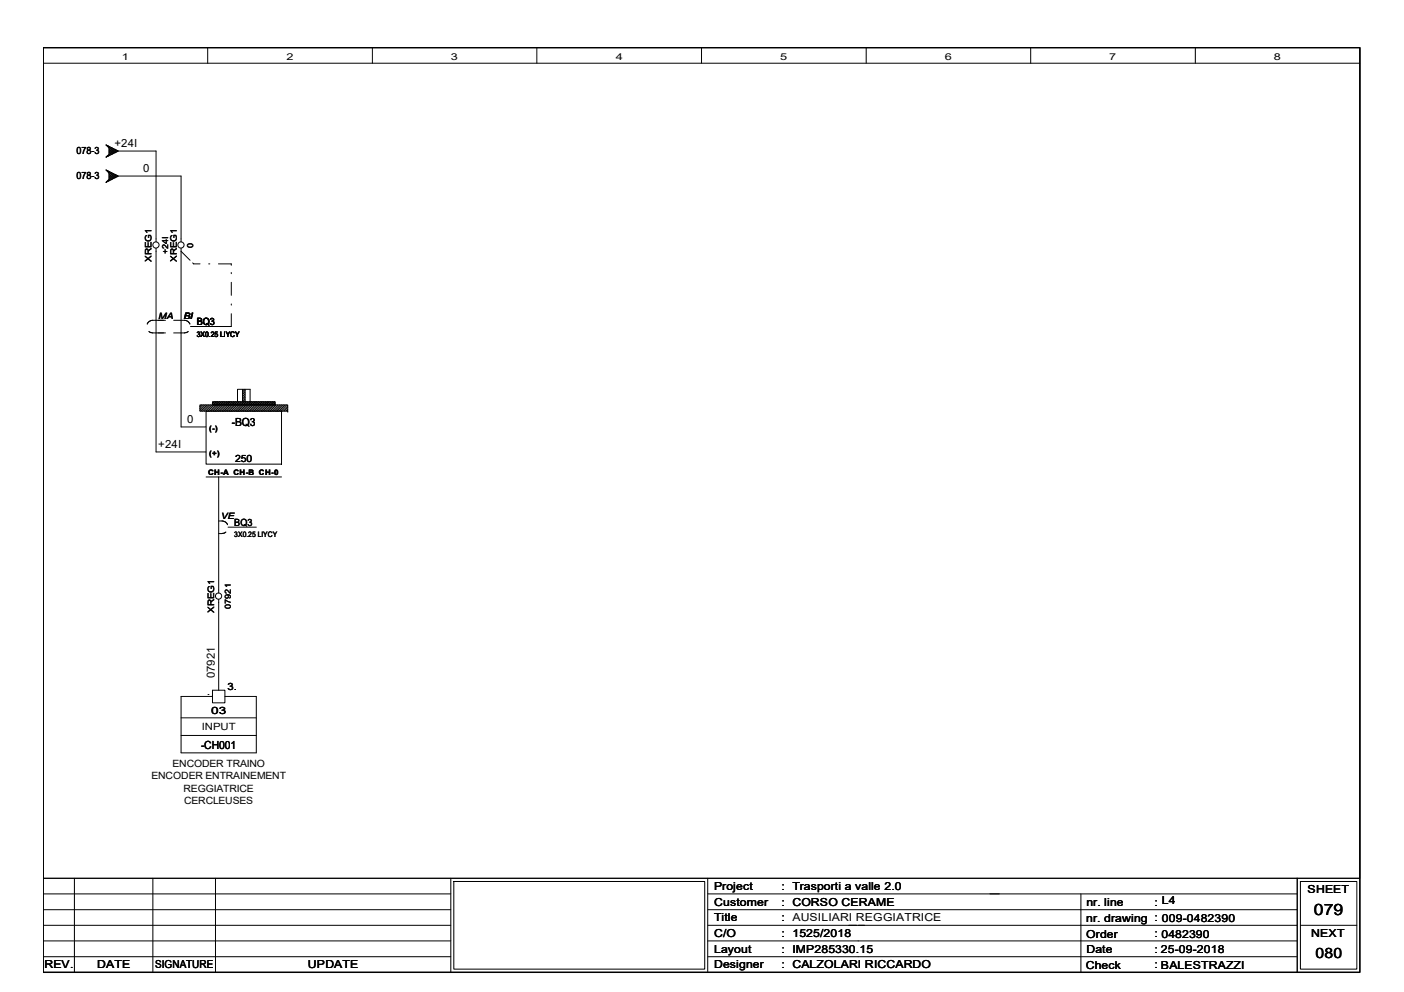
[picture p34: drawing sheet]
<svg xmlns="http://www.w3.org/2000/svg" width="297mm" height="210mm" viewBox="0 0 297 210" stroke-linecap="round" stroke-linejoin="round" font-family="sans-serif">
<defs><g id="words">
<text font-size="3.3" x="278" y="193.5">079</text>
<text font-size="3" x="278.3" y="202.6">080</text>
<g font-size="2.4">
<text x="24.2" y="31.2">+24I</text>
<text x="30.3" y="36.5">0</text>
<text x="39.6" y="89.5">0</text>
<text x="33.5" y="94.8">+24I</text>
<text x="49.1" y="90.2">-BQ3</text>
<text x="45.5" y="143.6" transform="rotate(-90 45.5 143.6)">07921</text>
<text x="42.5" y="158.5">-CH001</text>
</g>
<g font-size="2.3">
<text x="151.1" y="188.3">Project</text>
<text x="151.1" y="191.7">Customer</text>
<text x="165.4" y="188.3">: Trasporti a valle 2.0</text>
<text x="165.4" y="191.6">: CORSO CERAME</text>
<text x="229.9" y="191.6">nr. line</text>
<text x="244.3" y="191.6">: L4</text>
<text x="276.6" y="188.9">SHEET</text>
<text x="151.1" y="194.9">Title</text>
<text x="165.4" y="194.9">: AUSILIARI REGGIATRICE</text>
<text x="229.8" y="195">nr. drawing : 009-0482390</text>
<text x="151.1" y="198.3">C/O</text>
<text x="151.1" y="201.6">Layout</text>
<text x="165.4" y="198.3">: 1525/2018</text>
<text x="165.4" y="201.6">: IMP285330.15</text>
<text x="229.8" y="198.5">Order</text>
<text x="229.9" y="201.5">Date</text>
<text x="244.3" y="198.3">: 0482390</text>
<text x="244.3" y="201.6">: 25-09-2018</text>
<text x="277.4" y="198.2">NEXT</text>
<text x="9.4" y="204.9">REV.</text>
<text x="20.5" y="204.9">DATE</text>
<text x="32.8" y="204.9">SIGNATURE</text>
<text x="65.1" y="204.9">UPDATE</text>
<text x="151.1" y="204.9">Designer</text>
<text x="165.4" y="204.9">: CALZOLARI RICCARDO</text>
<text x="229.7" y="204.9">Check</text>
<text x="244.3" y="204.9">: BALESTRAZZI</text>
<text x="245.6" y="204.9">BALESTRAZZI</text>
</g>
<g font-size="2.1">
<text x="16.2" y="32.6">078-3</text>
<text x="16.2" y="37.9">078-3</text>
<text x="41.6" y="68.8">BQ3</text>
<text x="49.8" y="97.7">250</text>
<text x="49.6" y="111.3">BQ3</text>
<text x="48.1" y="146">3.</text>
<text x="42.7" y="154.5">INPUT</text>
<text x="44.7" y="151.1">03</text>
<text x="32" y="164.9">ENCODER ENTRAINEMENT</text>
<text x="36.5" y="162.2">ENCODER TRAINO</text>
<text x="38.8" y="167.6">REGGIATRICE</text>
<text x="38.9" y="170.2">CERCLEUSES</text>
</g>
<g font-size="2">
<text x="25.8" y="12.7">1</text>
<text x="60.6" y="12.7">2</text>
<text x="95.4" y="12.7">3</text>
<text x="130.3" y="12.7">4</text>
<text x="165.1" y="12.7">5</text>
<text x="199.9" y="12.7">6</text>
<text x="234.7" y="12.7">7</text>
<text x="269.5" y="12.7">8</text>
</g>
<g font-size="1.9">
<text x="32.1" y="55.4" transform="rotate(-90 32.1 55.4)">XREG1</text>
<text x="37.4" y="55.4" transform="rotate(-90 37.4 55.4)">XREG1</text>
<text x="33.5" y="67.4">MA</text>
<text x="38.9" y="67.4">BI</text>
<text x="46.8" y="109.8">VE</text>
<text x="45.3" y="129.7" transform="rotate(-90 45.3 129.7)">XREG1</text>
</g>
<g font-size="1.7">
<text x="35.6" y="53.8" transform="rotate(-90 35.6 53.8)">+24I</text>
<text x="40.9" y="52.4" transform="rotate(-90 40.9 52.4)">0</text>
<text x="48.8" y="128.9" transform="rotate(-90 48.8 128.9)">07921</text>
</g>
<g font-size="1.6">
<text x="41.6" y="71.2">3X0.25 LIYCY</text>
<text x="44.3" y="91.1">(-)</text>
<text x="44.1" y="100.4">CH-A CH-B CH-0</text>
<text x="44.3" y="96.4">(+)</text>
<text x="49.6" y="113.7">3X0.25 LIYCY</text>
<text x="43.8" y="147.1">.</text>
</g>
</g></defs>
<g fill="none" stroke="#000" stroke-width=".3">
<path d="M9.1 10.1h278.6v195.6h-278.6zM45.3 85l-.3 .4M45.7 85l-.7 .7M46.1 85l-.7 .7M46.4 85l-.6 .7M46.8 85l-.7 .7M47.2 85l-.7 .7M47.6 85l-.7 .7M48 85l-.7 .7M48.3 85l-.6 .7M48.7 85l-.7 .7M49.1 85l-.7 .7"/>
<path d="M49.4 85l-.6 .7M49.8 85l-.7 .7M50.2 85l-.7 .7M50.6 85l-.7 .7M51 85l-.7 .7M51.3 85l-.6 .7M51.7 85l-.6 .7M52.1 85l-.7 .7M52.4 85l-.6 .7M52.8 85l-.6 .7M53.2 85l-.7 .7M53.6 85l-.7 .7"/>
<path d="M54 85l-.7 .7M54.3 85l-.6 .7M54.7 85l-.6 .7M55.1 85l-.7 .7M55.5 85l-.7 .7M55.8 85l-.6 .7M56.2 85l-.7 .7M56.6 85l-.7 .7M56.9 85l-.6 .7M57.3 85l-.6 .7M57.7 85l-.6 .7M58.1 85l-.7 .7"/>
<path d="M58.2 85.3l-.4 .4M58.2 85.6v.1M274.4 185.8v19.9"/>
</g>
<g fill="none" stroke="#000" stroke-width=".21">
<path d="M9.1 10.1h278.6v195.6h-278.6zM9.1 10.1h278.6v175.7h-278.6zM9.1 13.4h278.6M43.9 10.1v3.3M78.8 10.1v3.3M113.6 10.1v3.3M148.4 10.1v3.3M183.3 10.1v3.3M218.1 10.1v3.3M252.9 10.1v3.3M22.4 35.9l2.7 1.4-2.7 1.3 .7-.7v-1.3zM22.4 30.6l2.7 1.4-2.7 1.3 .7-.7v-1.3z"/>
<path d="M22.5 38.5h.1M22.5 33.2h.1M22.6 36l-.1 .1M22.6 30.7h-.1M22.7 36.2h.1l1.5 1.4 .5-.5M22.7 30.9l.1-.1 1.5 1.5 .5-.5M22.9 38.1l.2 .2M22.9 32.8l.2 .2M23.1 37l.4-.5 1.1 1M23.1 36.3l-.2 .1M23.1 36.8l.9 1M23.1 37.2l.7 .7"/>
<path d="M23.1 37.9l.2 .2M23.1 31.7l.4-.5 1.1 1M23.1 30.9l-.2 .2M23.1 31.5l.9 1M23.1 31.8l.7 .8M23.1 32.6l.2 .3M23.3 36.4l-.2 .2M23.3 31.1l-.2 .2M23.8 36.7l-.7 .7M23.8 31.3l-.7 .8M24 36.8l-.9 1M24 31.5l-.9 1"/>
<path d="M24.6 37l-1.1 1-.4-.5M24.6 31.7l-1.1 1-.4-.5M24.8 37.4l-.5-.5-1.5 1.5-.1-.1M24.8 32.1l-.5-.5-1.5 1.5-.1-.1M25.1 32h7.9v19.2M25.1 37.3h13.2v13.9M33 52.5v43.1h10.6M38.3 53.2l1.9 1.9M38.3 52.5v37.8h5.3M40.8 55.6l.2 .2h1.3M44.2 55.8h.2M46.2 55.8h2.7v.3"/>
<path d="M48.9 57.7v.2M48.9 59.7v2.8M31.5 70.1l.8 .3h2.7M35 67.8h-3l-.5 .2-.3 .6M36.7 67.8h2.7l.4 .2 .4 .6M39.8 70.1l-.7 .3h-2.4M48.9 64.3v.3M48.9 66.4v2.7h-8.6M42.3 85.7h18.6v1.3h-18.6zM42.7 85.7l-.4 .4M43 85.7l-.7 .7M43.4 85.7l-1.1 1.1"/>
<path d="M43.6 87h16v11.2h-16zM43.8 85.7l-1.3 1.3M44.2 85.7l-1.4 1.3M44.5 85.7l-1.3 1.3M44.9 85.7l-1.3 1.3M45 85h13.2v.7h-13.2zM45.3 85.7l-1.3 1.3M45.7 85.7l-1.3 1.3M46.1 85.7l-1.4 1.3M46.4 85.7l-1.3 1.3M46.8 85.7l-1.3 1.3M47.2 85.7l-1.4 1.3"/>
<path d="M47.5 85.7l-1.3 1.3M47.9 85.7l-1.3 1.3M48.3 85.7l-1.3 1.3M48.7 85.7l-1.4 1.3M49.1 85.7l-1.4 1.3M49.4 85.7l-1.3 1.3M49.8 85.7l-1.3 1.3M50.2 85.7l-1.4 1.3M50.2 85v-2.6h2.7v2.6M50.5 85.7l-1.3 1.3M50.9 85.7l-1.3 1.3M51.3 85.7l-1.3 1.3"/>
<path d="M51.3 82.4v2.6l.6-.5M51.7 85.7l-1.4 1.3M51.7 82.4l-.4 .4M51.9 82.4v2.6M51.9 82.6l-.6 .5M51.9 83l-.6 .5M51.9 83.4l-.6 .5M51.9 83.7l-.6 .5M51.9 84.1l-.6 .5M51.9 84.8l-.3 .2M52.1 85.7l-1.4 1.3M52.4 85.7l-1.3 1.3"/>
<path d="M52.8 85.7l-1.3 1.3M53.2 85.7l-1.3 1.3M53.5 85.7l-1.3 1.3M53.9 85.7l-1.3 1.3M54.3 85.7l-1.3 1.3M54.7 85.7l-1.4 1.3M55.1 85.7l-1.4 1.3M55.4 85.7l-1.3 1.3M55.8 85.7l-1.3 1.3M56.2 85.7l-1.3 1.3M56.6 85.7l-1.4 1.3M56.9 85.7l-1.3 1.3"/>
<path d="M57.3 85.7l-1.3 1.3M57.7 85.7l-1.4 1.3M58 85.7l-1.3 1.3M58.4 85.7l-1.3 1.3M58.8 85.7l-1.3 1.3M59.2 85.7l-1.3 1.3M59.6 85.7l-1.4 1.3M59.9 85.7l-1.3 1.3M60.3 85.7l-1.3 1.3M60.7 85.7l-1.4 1.3M60.9 87h.1M60.9 85.9l-1.2 1.1"/>
<path d="M60.9 86.2l-.8 .8M60.9 86.6l-.4 .4M43.6 100.9h16M46.3 100.9v24.6M46.3 110.2l.9 .1a1.11 1.11 0 0 1 .9 .7M47.8 112.6l-.4 .2-1.1 .1M48.1 111h.1M48.3 111.5h5.9M46.3 126.8v19.2M38.3 155.6h15.9M38.3 151.9h15.9M45 146h2.6v2.7h-2.6z"/>
<path d="M45 147.4h-6.7v11.9h15.9v-11.9h-6.6M9.1 185.8h278.6M9.1 195.8h86.3M9.1 199.1h86.3M9.1 192.5h86.3M9.1 189.1h86.3M15.7 185.8v19.9M32.3 185.8v19.9M45.6 185.8v19.9M95.4 185.8v19.9M96 186.5h53.1v18.6h-53.1zM149.7 185.8v19.9"/>
<path d="M149.7 195.8h124.7M149.7 199.1h124.7M149.7 192.5h124.7M149.7 189.1h124.7M228.7 189.1v16.6M275.1 186.5h12v18.6h-12zM275.1 195.8h12M9.1 202.4h86.3M149.7 202.4h124.7"/>
<circle cx="33" cy="51.8" r=".66"/>
<circle cx="38.3" cy="51.8" r=".66"/>
<circle cx="46.2" cy="126.1" r=".66"/>
</g>
<use href="#words"/>
</svg>
